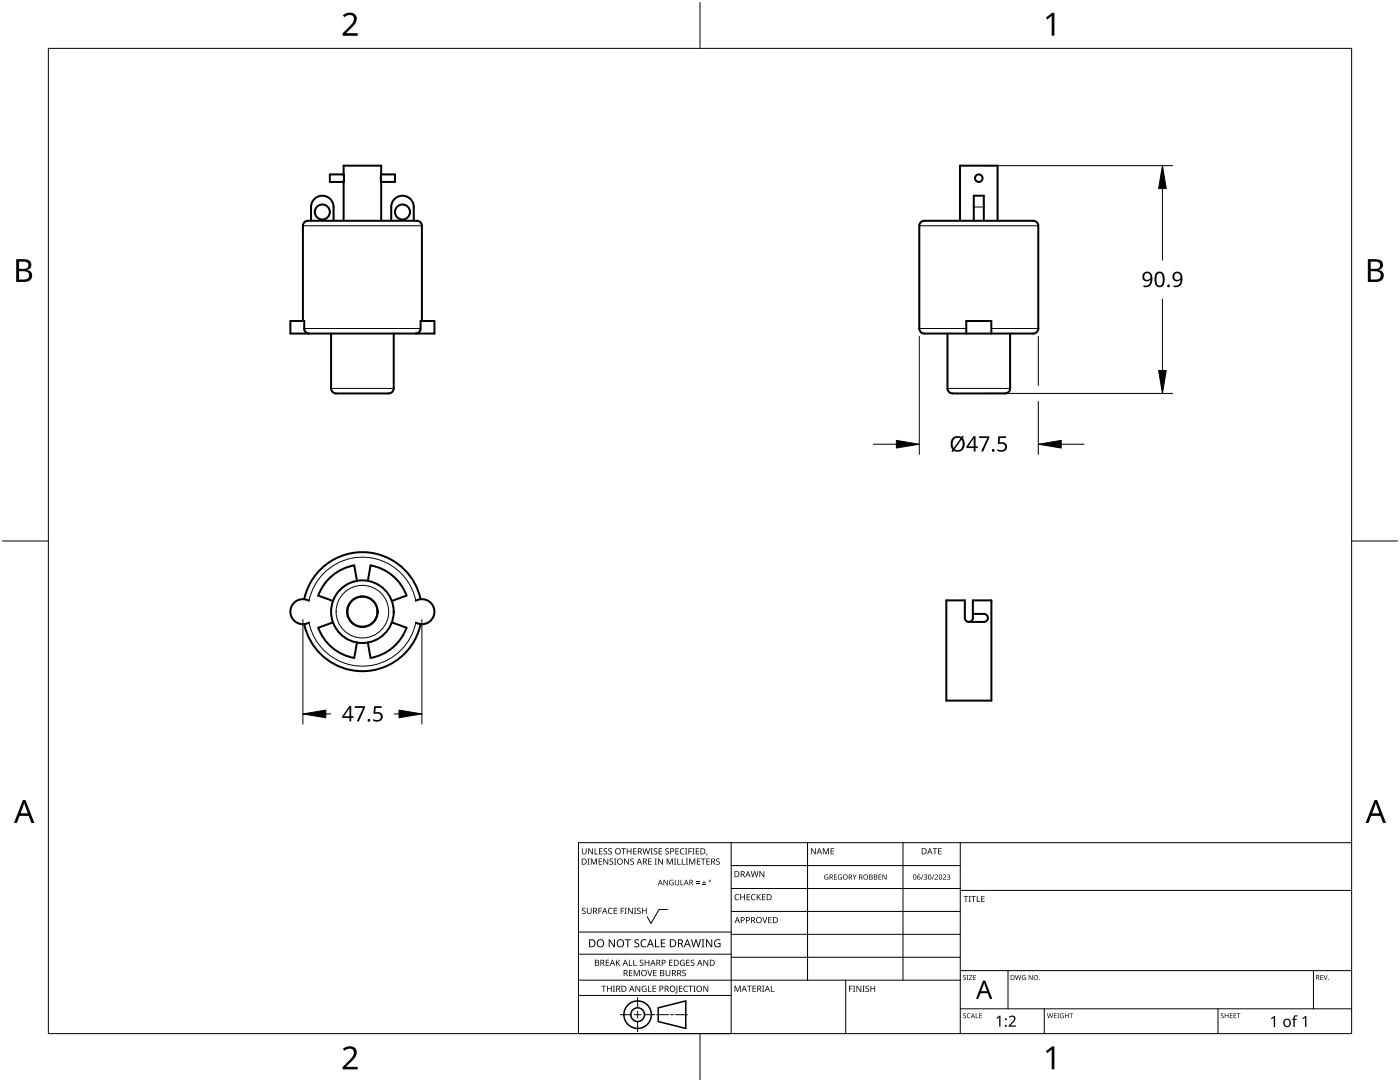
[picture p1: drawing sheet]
<svg xmlns="http://www.w3.org/2000/svg" width="279mm" height="216mm" viewBox="0 0 279 216" stroke-linecap="round" stroke-linejoin="round" font-family="sans-serif">
<g fill="none" stroke="#000" stroke-width=".4">
<path d="M68.6 34.8v1.5M68.6 34.8h-2.8v1.5h2.8M68.6 34.8v-1.7h7.5v1.7M68.6 36.3v7.8M68.6 36.3h.1M76.1 34.8v1.5M76.1 36.3h.1M76.1 34.8h.1M76.1 34.8h2.7v1.5h-2.7M76.1 36.3v7.8M62.1 44.1v-2.8a2.25 2.25 0 0 1 2.2-2.2 2.25 2.25 0 0 1 2.3 2.2v2.8M78.1 44.1v-2.8a2.25 2.25 0 0 1 2.2-2.2 2.25 2.25 0 0 1 2.3 2.2v2.8"/>
<path d="M183.8 44.3l.7-.2h21.7a1 1 0 0 1 1 1v20.5a1 1 0 0 1-1 1h-21.7a1 1 0 0 1-1-1v-20.5zM191.6 44.1v-11h7.5v11M194.3 44.1v-5h2v5M60.4 64.1v-19a1 1 0 0 1 1-1h21.8a1 1 0 0 1 1 1v19M61.7 66.6a.99 .99 0 0 1-1-1v-1.5h-2.7v2.5h28.7v-2.5h-2.8v1.5a.99 .99 0 0 1-.9 1M66.1 66.6v10.9a1 1 0 0 0 1 1h10.5a1 1 0 0 0 1-1v-10.9M189.1 66.6v10.9a1 1 0 0 0 1 1h10.5a1 1 0 0 0 1-1v-10.9M192.8 66.6v-2.5h5v2.5M60.7 119.6a11.9 11.9 0 0 1 11.6-9.4 11.9 11.9 0 0 1 11.6 9.4M61.7 119.9a2.5 2.5 0 0 0-3.8 2.2 2.5 2.5 0 0 0 3.8 2.1M71.2 115.9l-.5-3.1a9.4 9.4 0 0 0-7.2 6l3 1.1M73.4 115.9l.6-3.1a9.4 9.4 0 0 1 7.1 6l-2.9 1.1"/>
<path d="M83 119.9a2.5 2.5 0 0 1 3.7 2.2 2.5 2.5 0 0 1-3.7 2.1M188.9 119.8h3.7v3.5a.8 .8 0 0 0 .8 .8 .8 .8 0 0 0 .8-.8v-3.5h3.7v20h-9zM66.5 124.2l-3 1.1a9.4 9.4 0 0 0 7.2 6l.5-3.1M78.2 124.2l2.9 1.1a9.4 9.4 0 0 1-7.1 6l-.6-3.1M83.9 124.5a11.9 11.9 0 0 1-11.6 9.4 11.9 11.9 0 0 1-11.6-9.4M194.2 122.5h2.2a.8 .8 0 0 1 .8 .8 .8 .8 0 0 1-.8 .8h-3"/>
<circle cx="195.3" cy="35.6" r=".75"/>
<circle cx="64.3" cy="42.3" r="1.5"/>
<circle cx="80.3" cy="42.3" r="1.5"/>
<circle cx="72.3" cy="122.1" r="6.3"/>
<circle cx="72.3" cy="122.1" r="3"/>
</g>
<g fill="none" stroke="#000" stroke-width=".2">
<path d="M60.4 45.1h23.8M183.5 45.1h23.7M194.3 41.3h2M60.7 65.6h23.2M66.1 77.5h12.5M183.5 65.6h9.4M189.1 77.5h12.5M197.8 65.6h9.4M61.7 119.9a10.9 10.9 0 0 1 10.6-8.7 10.9 10.9 0 0 1 10.7 8.7M83 124.2a10.9 10.9 0 0 1-10.7 8.7 10.9 10.9 0 0 1-10.6-8.7"/>
<circle cx="72.3" cy="122.1" r="5.3"/>
</g>
<path d="M9.7 9.7h260v196.5h-260z" fill="none" stroke="#000" stroke-width=".2"/>
<path d="M139.7 .5v9.2M.5 108h9.2M269.7 108h9.2M139.7 206.2v9.2" fill="none" stroke="#000" stroke-width=".2"/>
<g fill="#000">
<path d="M68.4 3.1a1.64 1.64 0 0 1 2.8 .4 2.52 2.52 0 0 1-1.2 2.2l-.9 .9h2.3v.5h-3v-.4l1.2-1.2a1.95 1.95 0 0 0 .9-2.2 1.23 1.23 0 0 0-1.8 .1zM208.7 3.5l1.3-.9h.4v4.5h-.5v-4l-.9 .8zM68.4 209.3a1.64 1.64 0 0 1 2.8 .4 2.52 2.52 0 0 1-1.2 2.2l-.9 1h2.3v.5h-3v-.5l1.2-1.2a1.95 1.95 0 0 0 .9-2.1 1.23 1.23 0 0 0-1.8 .1zM208.7 209.8l1.3-1h.4v4.6h-.5v-4l-.9 .7z"/>
<path d="M3.2 51.7h1.3a1.28 1.28 0 0 1 1.7 1.3 1.04 1.04 0 0 1-.8 .9 1.23 1.23 0 0 1 1 1.5 1.23 1.23 0 0 1-1.6 .9h-1.6zM3.8 54.1v1.7h.9a.86 .86 0 0 0 1.1-.9 .86 .86 0 0 0-1.1-.8zM3.8 52.2v1.4h.8a.78 .78 0 0 0 1.1-.7 .78 .78 0 0 0-1.1-.7z"/>
<path d="M273 51.7h1.3a1.28 1.28 0 0 1 1.7 1.3 1.04 1.04 0 0 1-.9 .9 1.23 1.23 0 0 1 1 1.5 1.23 1.23 0 0 1-1.5 .9h-1.6zM273.6 54.1v1.7h.9a.86 .86 0 0 0 1.1-.9 .86 .86 0 0 0-1.2-.8zM273.6 52.2v1.4h.8a.78 .78 0 0 0 1-.7 .78 .78 0 0 0-1.1-.7z"/>
<path d="M4.6 159.6h.5l1.8 4.6h-.6l-.6-1.4h-1.8l-.5 1.4h-.6zM4.8 160.2l-.7 2.1h1.4z"/>
<path d="M274.3 159.6h.5l1.8 4.6h-.6l-.5-1.4h-1.8l-.6 1.4h-.6zM274.6 160.2l-.7 2.1h1.4z"/>
</g>
<g fill="none" stroke="#000" stroke-width=".2">
<path d="M145.9 168.1v38.1h-30.5v-38.1h154.3M145.9 172.7h45.7M145.9 177.3h45.7M161.2 168.1v27.5M180.2 168.1v27.5M191.6 168.1v38.1M191.6 177.7h78.1M115.4 198.6h30.5M115.4 195.6h76.2M115.4 190.4h30.5M115.4 186h30.5M127.3 199v2.1"/>
<path d="M133.2 181.5h-1.7l-1.6 2.8-.7-1.4M145.9 181.9h45.7M145.9 186.4h45.7M145.9 191h45.7M168.8 195.6v10.6M191.6 193.7h78.1M201.2 193.7v7.6M262.1 193.7v7.6M123.8 202.5h2.1M126.6 202.5h1.3M127.3 201.8v1.4M127.3 203.8v2.1"/>
<path d="M128.6 202.5h2.1M131 202.5h2.4M133.8 202.5h.6M134.8 202.5h2.4M191.6 201.3h78.1M208.4 201.3v4.9M243.1 201.3v4.9"/>
</g>
<g fill="#000">
<path d="M116.1 169.3h.2v.8a.32 .32 0 0 0 .3 .3 .32 .32 0 0 0 .3-.3v-.8h.2v.8a.47 .47 0 0 1-.5 .4 .47 .47 0 0 1-.5-.5zM117.3 171.3h.4l-.1 .1v1l.1 .1h-.4l.1-.1v-1zM117.4 169.3h.2l.6 1v-1h.1v1.2h-.1l-.7-1v1h-.1zM117.9 171.3h.3l.3 1 .4-1h.2v1.2h-.1v-1l-.4 1h-.1l-.4-1v1h-.2zM118.7 169.3h.1v1h.6v.2h-.7zM119.5 171.3h.7v.1h-.6v.4h.5v.2h-.5v.4h.6v.1h-.7zM119.6 169.3h.6v.1h-.5v.4h.5v.1h-.5v.4h.5v.2h-.6zM120.5 169.4l.4-.1h.3l-.1 .1a.25 .25 0 0 0-.4-.1 .25 .25 0 0 0 0 .4 .4 .4 0 0 1 .5 .3 .4 .4 0 0 1-.3 .5 .4 .4 0 0 1-.5-.2h.2a.27 .27 0 0 0 .4-.1 .27 .27 0 0 0-.3-.3l-.2-.2zM120.4 171.3h.2l.6 1v-1h.2v1.2h-.2l-.6-1v1h-.2zM121.4 169.4l.5-.1h.2v.1a.25 .25 0 0 0-.4-.1 .25 .25 0 0 0 0 .4 .4 .4 0 0 1 .4 .3 .4 .4 0 0 1-.2 .5 .4 .4 0 0 1-.5-.2h.1a.27 .27 0 0 0 .5-.1 .27 .27 0 0 0-.4-.3l-.2-.2zM121.7 171.4l.4-.1 .3 .1-.1 .1a.25 .25 0 0 0-.4-.1 .25 .25 0 0 0 0 .4 .4 .4 0 0 1 .5 .3 .4 .4 0 0 1-.3 .5 .4 .4 0 0 1-.5-.3l.2 .1a.27 .27 0 0 0 .4-.2 .27 .27 0 0 0-.3-.3l-.2-.2zM122.5 171.3h.5l-.2 .1v1l.2 .1h-.5l.2-.1v-1z"/>
<path d="M124 169.3h.9v.1h-.4v1.1h-.1v-1.1h-.4zM124.6 171.3h.1l.7 1v-1h.1v1.2h-.2l-.6-1v1h-.1zM125.1 169.3h.1v.5h.7v-.5h.1v1.2h-.1v-.6h-.7v.6h-.1zM125.8 171.4l.5-.1 .2 .1v.1a.25 .25 0 0 0-.4-.1 .25 .25 0 0 0 0 .4 .4 .4 0 0 1 .4 .3 .4 .4 0 0 1-.2 .5 .4 .4 0 0 1-.5-.3l.1 .1a.27 .27 0 0 0 .5-.2 .27 .27 0 0 0-.4-.3l-.2-.2zM126.4 169.3h.6v.1h-.5v.4h.5v.1h-.5v.4h.5v.2h-.6zM128.2 169.3h.2l.2 1 .3-1h.2l.2 1 .3-1h.1l-.3 1.2h-.1l-.3-1.1-.3 1.1h-.2zM129.4 171.3h.6v.1h-.5v.4h.5v.2h-.5v.4h.5v.1h-.6zM129.8 169.3h.5l-.2 .1v1l.2 .1h-.5l.2-.1v-1zM130.7 171.3h.4l-.1 .1v1l.1 .1h-.4l.1-.1v-1zM130.5 169.4l.4-.1h.3l-.1 .1a.25 .25 0 0 0-.4-.1 .25 .25 0 0 0 0 .4 .4 .4 0 0 1 .5 .3 .4 .4 0 0 1-.3 .5 .4 .4 0 0 1-.5-.2h.2a.27 .27 0 0 0 .4-.1 .27 .27 0 0 0-.3-.3l-.2-.2zM131.4 169.3h.7v.1h-.5v.4h.5v.1h-.5v.4h.5v.2h-.7zM131.3 171.3h.2l.7 1-.1-1h.2v1.2h-.2l-.6-1v1h-.2z"/>
<path d="M132.4 175.6h.2l.6 .9v-.9h.1v1h-.2l-.6-.9v.9h-.1zM132.8 169.4l.4-.1h.3l-.1 .1a.25 .25 0 0 0-.3-.1 .25 .25 0 0 0 0 .4 .4 .4 0 0 1 .4 .3 .4 .4 0 0 1-.3 .5 .4 .4 0 0 1-.4-.2h.1a.27 .27 0 0 0 .5-.1 .27 .27 0 0 0-.4-.3l-.2-.2zM133.1 171.3h.2l.4 1 .4-1h.2v1.2h-.2v-1l-.4 1h-.1l-.4-1v1h-.1zM133.7 175.7l.5-.2 .2 .1v.1a.45 .45 0 0 0-.7 .4 .45 .45 0 0 0 .6 .4v-.3h-.2v-.1h.3v.5a.6 .6 0 0 1-.8-.1 .6 .6 0 0 1 .1-.8zM134.5 171.3h.4l-.1 .1v1l.1 .1h-.4l.2-.1v-1zM135.2 171.3h.1v1.1h.6v.1h-.7zM134.8 169.3h.7v.1h-.6v.4h.5v.1h-.5v.4h.6v.2h-.7zM134.7 175.6h.1v.7a.28 .28 0 0 0 .3 .2 .28 .28 0 0 0 .3-.2v-.7h.1v.7a.42 .42 0 0 1-.4 .4 .42 .42 0 0 1-.4-.4zM135.8 175.6h.1v.9h.5v.1h-.6zM136.1 171.3h.1v1.1h.6v.1h-.7zM135.8 169.4l.5-.2 .3 .1-.1 .1a.49 .49 0 0 0-.7 .5 .49 .49 0 0 0 .8 .4 .52 .52 0 0 1-.7 .1 .52 .52 0 0 1-.2-.6zM136.7 169.3h.5l-.2 .1v1l.2 .1h-.5l.2-.1v-1z"/>
<path d="M136.9 171.3h.4l-.1 .1v1l.1 .1h-.4l.1-.1v-1zM137.4 169.3h.7v.1h-.6v.4h.5v.2h-.5v.5h-.1zM137.5 171.3h.3l.3 1 .4-1h.3v1.2h-.2v-1l-.4 1h-.1l-.4-1v1h-.2zM138.2 169.3h.4l-.1 .1v1l.1 .1h-.4l.1-.1v-1zM138.9 176.2h.7v.1h-.7zM138.9 175.9h.7v.1h-.7zM138.9 169.3h.6v.1h-.5v.4h.5v.1h-.5v.4h.5v.2h-.6zM139.1 171.3h.7v.1h-.6v.4h.5v.2h-.5v.4h.6v.1h-.7zM140.1 176.5h.8v.1h-.8zM139.9 171.3h.9v.1h-.4v1.1h-.1v-1.1h-.4zM140.4 175.7h.2v.3h.3v.2h-.3v.3h-.2v-.3h-.3v-.2h.3zM141 170.3h.2l-.3 .4z"/>
<path d="M141 171.3h.7v.1h-.6v.4h.5v.2h-.5v.4h.6v.1h-.7zM143 171.4l.4-.1 .2 .1v.1a.25 .25 0 0 0-.4-.1 .25 .25 0 0 0 0 .4 .4 .4 0 0 1 .5 .3 .4 .4 0 0 1-.3 .5 .4 .4 0 0 1-.5-.3l.2 .1a.27 .27 0 0 0 .4-.2 .27 .27 0 0 0-.3-.3l-.3-.2zM146.8 178.6l.4-.2 .3 .1v.1a.49 .49 0 0 0-.7 .4 .49 .49 0 0 0 .7 .5 .52 .52 0 0 1-.7 0 .52 .52 0 0 1-.2-.6zM147.7 178.4h.2v.5h.6v-.5h.2v1.2h-.2v-.5h-.6v.5h-.2zM149 178.4h.7v.1h-.5v.4h.4v.2h-.4v.4h.5v.1h-.7zM150 178.6l.5-.2 .3 .1-.1 .1a.49 .49 0 0 0-.7 .4 .49 .49 0 0 0 .8 .5 .52 .52 0 0 1-.7 0 .52 .52 0 0 1-.2-.6zM149.8 173.8h.2l.2 1.1 .3-1.1h.2l.3 1.1 .2-1.1h.2l-.3 1.2h-.2l-.3-1-.3 1h-.1zM151 178.4h.2v.6l.5-.6h.2l-.5 .5 .5 .7h-.2l-.4-.6-.1 .6h-.2zM151.6 173.8h.1l.7 1v-1h.1v1.2h-.2l-.6-1v1h-.1zM152.1 178.4h.7v.1h-.6v.4h.5v.2h-.5v.4h.6v.1h-.7zM161.8 169.3h.2l.7 1v-1h.1v1.2h-.2l-.6-1v1h-.2zM164.2 169.3h.2l.4 .9 .4-.9h.2v1.2h-.1v-1.1l-.4 1.1h-.1l-.4-1.1v1.1h-.2z"/>
<path d="M164.6 174.6l.5-.1h.2l-.1 .2a.42 .42 0 0 0-.6 .3 .42 .42 0 0 0 .6 .4v-.3h-.2v-.1h.3v.5a.56 .56 0 0 1-.7-.1 .56 .56 0 0 1 0-.8zM165.8 169.3h.6v.1h-.5v.4h.5v.1h-.5v.4h.5v.2h-.6zM166.4 174.5h.6v.1h-.4v.3h.4v.1h-.4v.4h.4v.1h-.6zM167.3 174.6l.5-.1h.2v.2a.42 .42 0 0 0-.7 .3 .42 .42 0 0 0 .6 .4v-.3h-.2v-.1h.3v.5a.56 .56 0 0 1-.7-.1 .56 .56 0 0 1 0-.8zM170.1 174.5h.2l.2 .5 .3-.5h.2l-.4 .6v.4h-.1v-.4zM175.3 174.5h.6v.1h-.4v.3h.4v.1h-.4v.4h.4v.1h-.6zM176.1 174.5h.2l.5 .8v-.8h.1v1h-.1l-.6-.8v.8h-.1zM184.2 174.5h.1l-.4 1h-.1zM184.4 174.6a.32 .32 0 0 1 .5-.1 .32 .32 0 0 1-.1 .5 .32 .32 0 0 1 .2 .4 .32 .32 0 0 1-.5 .1l-.1-.1a.26 .26 0 0 0 .4 .1 .26 .26 0 0 0 0-.4l-.3-.2a.23 .23 0 0 0 .3 0 .23 .23 0 0 0-.1-.4 .23 .23 0 0 0-.3 .2zM186.3 174.5h.2l-.4 1h-.1zM186.1 169.3h.9v.1h-.3v1.1h-.2v-1.1h-.4zM186.5 174.6a.37 .37 0 0 1 .6 0 .37 .37 0 0 1-.2 .6l-.2 .2h.5v.1h-.7l.3-.4a.27 .27 0 0 0 .3-.3 .27 .27 0 0 0-.4-.2z"/>
<path d="M187.2 169.3h.7v.1h-.5v.4h.5v.1h-.5v.4h.5v.2h-.7zM188.2 174.6a.37 .37 0 0 1 .6 0 .37 .37 0 0 1-.3 .6l-.2 .2h.5v.1h-.6l.2-.4a.27 .27 0 0 0 .3-.3 .27 .27 0 0 0-.4-.2zM189 174.6a.32 .32 0 0 1 .5-.1 .32 .32 0 0 1 0 .5h-.1a.32 .32 0 0 1 .2 .4 .32 .32 0 0 1-.5 .1l-.1-.1a.26 .26 0 0 0 .4 .1 .26 .26 0 0 0 0-.4l-.3-.2a.23 .23 0 0 0 .4 0 .23 .23 0 0 0-.1-.4 .23 .23 0 0 0-.3 .2zM192.3 178.8h.9v.1h-.3v1.1h-.2v-1.1h-.4zM193.3 178.8h.5l-.2 .1v1l.2 .1h-.5l.2-.1v-1zM193.8 178.8h1v.1h-.4v1.1h-.2v-1.1h-.4zM194.9 178.8h.2v1.1h.5v.1h-.7zM195.8 178.8h.7v.1h-.5v.4h.5v.1h-.5v.5h.5v.1h-.7zM116.2 181.3l.4-.2 .3 .1-.1 .1a.25 .25 0 0 0-.4-.1 .25 .25 0 0 0 0 .4 .4 .4 0 0 1 .5 .3 .4 .4 0 0 1-.3 .5 .4 .4 0 0 1-.5-.2h.2a.27 .27 0 0 0 .4-.1 .27 .27 0 0 0-.3-.3l-.2-.2zM117.1 181.1h.2v.8a.32 .32 0 0 0 .3 .3 .32 .32 0 0 0 .3-.3v-.8h.2v.8a.47 .47 0 0 1-.5 .5 .47 .47 0 0 1-.5-.5zM119.4 181.1h.7v.2h-.5v.4h.5v.1h-.5v.6h-.2zM120 196.7h1v.1h-.4v1.1h-.2v-1.1h-.4z"/>
<path d="M120.9 191.5h.7v.1h-.6v.4h.5v.2h-.5v.4h.6v.1h-.7zM121.5 181.3l.4-.2 .4 .1-.1 .1a.49 .49 0 0 0-.7 .5 .49 .49 0 0 0 .7 .4 .52 .52 0 0 1-.6 .1 .52 .52 0 0 1-.3-.6zM121.1 196.7h.2v.5h.6v-.5h.2v1.2h-.2v-.6h-.6v.6h-.2zM121.5 187.4h.2l.9 1.3v-1.3h.1v1.6h-.2l-.8-1.3v1.3h-.2zM122.3 196.7h.4l-.1 .1v1l.1 .1h-.4l.2-.1v-1zM122.5 181.1h.7v.2h-.6v.4h.5v.1h-.5v.4h.6v.2h-.7zM122.9 191.5h.2v.6l.5-.6h.2l-.5 .5 .5 .7h-.2l-.4-.6-.1 .6h-.2zM123.9 181.1h.6v.2h-.5v.4h.5v.1h-.5v.6h-.1zM124.7 181.1h.4l-.2 .2v.9l.2 .2h-.4l.1-.2v-.9zM124.7 187.4h1.2v.2h-.5v1.4h-.2v-1.4h-.5zM125.5 191.5h.2v1.1h.5v.1h-.7zM125.5 193.6h.7v.1h-.5v.4h.5v.1h-.5v.4h.5v.2h-.7z"/>
<path d="M125.3 181.1h.2l.7 1.1-.1-1.1h.2v1.3h-.2l-.6-1v1h-.2zM126.4 191.5h.1v1.1h.6v.1h-.7zM126.5 181.1h.5l-.2 .2v.9l.2 .2h-.5l.2-.2v-.9zM126.5 193.6h.2l.4 1 .4-1h.2v1.2h-.2v-1.1l-.4 1.1h-.1l-.4-1.1v1.1h-.1zM126.7 187.6l.3-.2 .6 .1-.2 .1a.33 .33 0 0 0-.6 .2 .33 .33 0 0 0 .4 .4 .47 .47 0 0 1 .4 .6 .47 .47 0 0 1-.7 .2h-.3v-.2h.2a.35 .35 0 0 0 .6-.2 .35 .35 0 0 0-.5-.4l-.3-.2zM126.8 196.7h.2l.6 1v-1h.2v1.2h-.2l-.7-1 .1 1h-.2zM127.2 181.3l.4-.2 .3 .1-.1 .1a.25 .25 0 0 0-.4-.1 .25 .25 0 0 0 0 .4 .4 .4 0 0 1 .5 .3 .4 .4 0 0 1-.3 .5 .4 .4 0 0 1-.5-.2h.2a.27 .27 0 0 0 .4-.1 .27 .27 0 0 0-.3-.3l-.2-.2zM127.7 191.6l.4-.1 .3 .1-.1 .1a.25 .25 0 0 0-.3-.1 .25 .25 0 0 0 0 .4 .4 .4 0 0 1 .4 .3 .4 .4 0 0 1-.3 .5 .4 .4 0 0 1-.4-.3l.1 .1a.27 .27 0 0 0 .5-.2 .27 .27 0 0 0-.4-.3l-.2-.2zM128 187.6l.6-.2 .4 .1-.1 .2a.63 .63 0 0 0-.9 .5 .63 .63 0 0 0 1 .6v.2a.83 .83 0 0 1-1.1-.3 .83 .83 0 0 1 .1-1.1zM128.2 196.8l.6-.1 .2 .1v.1a.5 .5 0 0 0-.8 .4 .5 .5 0 0 0 .7 .5v-.4h-.3v-.1h.4v.6a.66 .66 0 0 1-.8-.2 .66 .66 0 0 1 0-.9zM128.1 181.1h.2v.6h.6v-.6h.2v1.3h-.2v-.6h-.6v.6h-.2zM129.2 193.6h.1l.4 1 .3-1h.2l-.4 1.2h-.2z"/>
<path d="M129.3 196.7h.2v1.1h.5v.1h-.7zM128.7 191.5h.1v.5h.6v-.5h.2v1.2h-.2v-.5h-.6v.5h-.1zM130.7 187.4h.2v1.4h.7v.2h-.9zM130.2 196.7h.7v.1h-.5v.4h.5v.1h-.5v.5h.5v.1h-.7zM130.4 193.6h.6v.1h-.5v.4h.5v.1h-.5v.4h.5v.2h-.6zM131.9 187.4h.9v.2h-.7v.5h.6v.2h-.6v.5h.7v.2h-.9zM132.8 193.6h.2v.7a.32 .32 0 0 0 .3 .4 .32 .32 0 0 0 .3-.4v-.7h.2v.7a.47 .47 0 0 1-.5 .5 .47 .47 0 0 1-.5-.5zM133.5 191.5h.7v.1h-.5v.4h.5v.2h-.5v.4h.5v.1h-.7zM135 196.7h.2v1.3l-.1 .2h-.3l-.1-.1 .3-.2zM135.5 196.7h.7v.1h-.5v.4h.4v.1h-.4v.5h.5v.1h-.7zM135.8 191.7l.5-.2 .4 .1-.1 .1a.5 .5 0 0 0-.8 .4 .5 .5 0 0 0 .7 .5v-.4h-.2v-.1h.4v.6a.66 .66 0 0 1-.9-.1 .66 .66 0 0 1 0-.9zM136.2 193.7l.4-.2 .3 .1-.1 .1a.25 .25 0 0 0-.4-.1 .25 .25 0 0 0 0 .4 .4 .4 0 0 1 .5 .3 .4 .4 0 0 1-.3 .5 .4 .4 0 0 1-.5-.2h.2a.27 .27 0 0 0 .5-.1 .27 .27 0 0 0-.4-.3l-.2-.2z"/>
<path d="M136.5 196.8l.5-.1 .3 .1-.1 .1a.49 .49 0 0 0-.7 .4 .49 .49 0 0 0 .8 .4 .52 .52 0 0 1-.7 .1 .52 .52 0 0 1-.2-.6zM137 191.5h.6v.1h-.5v.4h.5v.2h-.5v.4h.5v.1h-.6zM137.4 196.7h.9v.1h-.4v1.1h-.1v-1.1h-.4zM137.9 191.6l.4-.1 .3 .1-.1 .1a.25 .25 0 0 0-.4-.1 .25 .25 0 0 0 0 .4 .4 .4 0 0 1 .5 .3 .4 .4 0 0 1-.3 .5 .4 .4 0 0 1-.5-.3l.2 .1a.27 .27 0 0 0 .4-.2 .27 .27 0 0 0-.3-.3l-.2-.2zM138.4 196.7h.4l-.1 .1v1l.1 .1h-.4l.1-.1v-1zM137.9 187.4h.2l.3 1.4 .4-1.4h.2l.4 1.4 .3-1.4h.2l-.4 1.6h-.2l-.4-1.3-.4 1.3h-.2zM140 187.4h.6l-.2 .2v1.3l.2 .1h-.6l.2-.1v-1.3zM140.4 196.7h.1l.7 1v-1h.1v1.2h-.1l-.7-1v1h-.1zM140.4 191.5h.2l.6 1v-1h.1v1.2h-.1l-.7-1v1h-.1zM140.9 187.4h.2l.9 1.3v-1.3h.1v1.6h-.2l-.8-1.3v1.3h-.2zM142.7 187.6l.7-.2 .4 .1-.1 .2a.65 .65 0 0 0-1 .5 .65 .65 0 0 0 .9 .6v-.4h-.3v-.2h.5v.7a.86 .86 0 0 1-1.1-.1 .86 .86 0 0 1 0-1.2zM146.6 196.7h.2l.4 1 .4-1h.2v1.2h-.1v-1.1l-.4 1.1h-.2l-.4-1.1v1.1h-.1z"/>
<path d="M149.1 196.7h.9v.1h-.4v1.1h-.1v-1.1h-.4zM150.2 196.7h.7v.1h-.6v.4h.5v.1h-.5v.5h.6v.1h-.7zM152.1 183h.2l.3 1 .4-1h.1l-.4 1.2h-.1zM152.1 196.7h.4l-.1 .1v1l.1 .1h-.4l.1-.1v-1zM153.8 196.7h.2v1.1h.5v.1h-.7zM153.3 183h.7v.1h-.5v.4h.5v.1h-.5v.5h.5v.1h-.7zM169.5 196.7h.6v.1h-.5v.5h.5v.1h-.5v.5h-.1zM170.2 196.7h.5l-.2 .1v1l.2 .1h-.5l.2-.1v-1zM170.9 196.7h.2l.6 1v-1h.2v1.2h-.2l-.6-1v1h-.2zM172.1 196.7h.5l-.2 .1v1l.2 .1h-.5l.2-.1v-1zM172.8 196.8l.4-.1h.2v.2a.25 .25 0 0 0-.4-.1 .25 .25 0 0 0 0 .4 .4 .4 0 0 1 .5 .3 .4 .4 0 0 1-.3 .4 .4 .4 0 0 1-.5-.2l.2 .1a.27 .27 0 0 0 .4-.2 .27 .27 0 0 0-.3-.3l-.3-.2zM173.7 196.7h.2v.5h.6v-.5h.2v1.2h-.2v-.6h-.6v.6h-.2z"/>
<path d="M192.2 194.7l.4-.1h.2l-.1 .1a.24 .24 0 0 0-.3 0 .24 .24 0 0 0-.1 .3 .24 .24 0 0 0 .4 .1 .31 .31 0 0 1 0 .4 .31 .31 0 0 1-.5-.1 .24 .24 0 0 0 .3 .1 .24 .24 0 0 0 .1-.3l-.4-.3zM192.9 194.6h.4l-.1 .1v.7l.1 .1h-.4l.1-.1v-.7zM193.4 194.6h.6l-.5 .8h.6v.1h-.7l.5-.8h-.5zM194.2 194.6h.6v.1h-.4v.3h.4v.1h-.4v.3h.4v.1h-.6zM202.6 194.6h.1l.2 .8 .2-.8h.2l.2 .8 .2-.8h.1l-.2 .9h-.2l-.2-.8-.2 .8h-.2zM204 194.7l.4-.1h.3l-.1 .1a.4 .4 0 0 0-.6 .4 .4 .4 0 0 0 .6 .3v-.3l-.2-.1h.3v.5a.53 .53 0 0 1-.7-.1 .53 .53 0 0 1 0-.7zM205.3 194.6h.1l.6 .8v-.8h.1v.9h-.2l-.5-.8v.8h-.1zM263.5 194.6h.6v.1h-.5v.3h.4v.1h-.4v.3h.5v.1h-.6zM264.1 194.6h.2l.2 .8 .3-.8h.2l-.4 .9h-.1zM192.2 202.3l.4-.1h.2l-.1 .1a.24 .24 0 0 0-.3 0 .24 .24 0 0 0-.1 .3 .24 .24 0 0 0 .4 .1 .31 .31 0 0 1 0 .5 .31 .31 0 0 1-.5-.2 .24 .24 0 0 0 .3 .1 .24 .24 0 0 0 .1-.3l-.4-.2zM193.1 202.3l.3-.1h.3l-.1 .1a.39 .39 0 0 0-.5 .4 .39 .39 0 0 0 .5 .3 .46 .46 0 0 1-.6 0 .46 .46 0 0 1 .1-.7zM194.7 202.2h.1v.8h.5v.2h-.6z"/>
<path d="M195.4 202.2h.6v.1h-.4v.3h.4v.1h-.4v.4h.4v.1h-.6zM198.9 203.1l.5-.4h.3v2.2h-.3v-1.9l-.4 .3zM201.3 202.9a.76 .76 0 0 1 1.2 0 .76 .76 0 0 1-.3 1.1l-.6 .6h1.1v.3h-1.4v-.3l.8-.8a.52 .52 0 0 0 .2-.8 .52 .52 0 0 0-.8 .1zM209 202.2h.1l.2 .8 .2-.8h.1l.3 .8 .2-.8h.1l-.3 1h-.1l-.2-.9-.3 .9h-.1zM210.3 202.2h.6v.1h-.4v.3h.3v.1h-.3v.4h.4v.1h-.6zM211 202.2h.4l-.2 .1v.8l.2 .1h-.4l.1-.1v-.8zM211.6 202.3l.7-.1-.1 .1a.4 .4 0 0 0-.6 .4 .4 .4 0 0 0 .6 .3v-.2l-.2-.2h.3v.5a.53 .53 0 0 1-.7-.1 .53 .53 0 0 1 0-.7zM212.5 202.2h.2v.4h.5v-.4h.1v1h-.1v-.5h-.5v.5h-.2zM213.4 202.2h.8v.1h-.3v.9h-.2v-.9h-.3zM243.7 202.3l.3-.1h.2v.1a.24 .24 0 0 0-.3 0 .24 .24 0 0 0-.1 .3 .24 .24 0 0 0 .3 .1 .31 .31 0 0 1 0 .5 .31 .31 0 0 1-.5-.2 .24 .24 0 0 0 .4 .1 .24 .24 0 0 0 0-.3l-.3-.2zM244.4 202.2h.2v.4h.5v-.4h.1v1h-.1v-.5h-.5v.5h-.2zM245.4 202.2h.6v.1h-.4v.3h.4v.1h-.4v.4h.4v.1h-.6z"/>
<path d="M246.2 202.2h.5v.1h-.4v.3h.4v.1h-.4v.4h.4v.1h-.5zM246.8 202.2h.8v.1h-.3v.9h-.2v-.9h-.3zM253.7 203.2l.6-.5h.2v2.2h-.3v-1.9l-.4 .4zM258.2 202.7l.3-.1h.5l-.1 .3-.4-.1-.1 .2v.3h.4v.2h-.4v1.4h-.3v-1.4h-.3l.3-.2zM259.9 203.2l.6-.5h.2v2.2h-.2v-1.9l-.5 .4z"/>
<path d="M116.1 171.3h.4a.61 .61 0 0 1 .6 .6 .61 .61 0 0 1-.6 .6h-.4zM116.3 171.4v1h.1a.48 .48 0 0 0 .5-.5 .48 .48 0 0 0-.4-.5z"/>
<path d="M122.7 169.9a.61 .61 0 0 1 1.2 0 .61 .61 0 0 1-1.2 0zM122.9 169.9a.45 .45 0 0 0 .9 0 .45 .45 0 0 0-.9 0z"/>
<path d="M123.1 171.9a.61 .61 0 0 1 1.2 0 .61 .61 0 0 1-1.2 0zM123.3 171.9a.45 .45 0 0 0 .9 0 .45 .45 0 0 0-.9 0z"/>
<path d="M127.3 169.3h.3a.35 .35 0 0 1 .5 .2 .35 .35 0 0 1-.3 .4l.4 .6h-.2l-.3-.5h-.3v.5h-.1zM127.4 169.4v.4h.2a.23 .23 0 0 0 .3-.2 .23 .23 0 0 0-.3-.2z"/>
<path d="M127.5 171.3h.2l.4 1.2h-.1l-.2-.4h-.4l-.2 .4h-.1zM127.6 171.5l-.2 .5h.4z"/>
<path d="M128.3 171.3h.3a.35 .35 0 0 1 .5 .2 .35 .35 0 0 1-.3 .5l.4 .5h-.2l-.3-.5h-.2v.5h-.2zM128.5 171.4v.5h.1a.23 .23 0 0 0 .3-.2 .23 .23 0 0 0-.3-.3z"/>
<path d="M131.7 175.5h.1l.5 1.1h-.2l-.1-.3h-.4l-.2 .3h-.1zM131.8 175.7l-.2 .5h.3z"/>
<path d="M133.8 169.3h.3a.41 .41 0 0 1 .4 .5 .41 .41 0 0 1-.6 .2v.5h-.1zM133.9 169.4v.5a.29 .29 0 0 0 .5-.3 .29 .29 0 0 0-.5-.2z"/>
<path d="M136.9 175.5h.1l.4 1.1h-.1l-.1-.3h-.5l-.1 .3h-.1zM137 175.7l-.2 .5h.3z"/>
<path d="M137.6 175.6h.3a.31 .31 0 0 1 .4 .2 .31 .31 0 0 1-.2 .4l.3 .4h-.2l-.3-.4h-.2v.4h-.1zM137.7 175.7v.4h.2a.21 .21 0 0 0 .2-.2 .21 .21 0 0 0-.2-.2z"/>
<path d="M139.8 169.3h.4a.61 .61 0 0 1 .6 .6 .61 .61 0 0 1-.7 .6h-.3zM140 169.4v.9h.1a.48 .48 0 0 0 .5-.4 .48 .48 0 0 0-.4-.5z"/>
<path d="M141.4 175.8a.25 .25 0 0 1 .5 0 .25 .25 0 0 1-.5 0zM141.5 175.8a.15 .15 0 0 0 .3 0 .15 .15 0 0 0-.3 0z"/>
<path d="M141.9 171.3h.4a.35 .35 0 0 1 .4 .2 .35 .35 0 0 1-.2 .5l.3 .5h-.2l-.3-.5h-.2v.5h-.2zM142.1 171.4v.5h.2a.23 .23 0 0 0 .2-.2 .23 .23 0 0 0-.3-.3z"/>
<path d="M146.6 173.8h.4a.61 .61 0 0 1 .6 .6 .61 .61 0 0 1-.7 .6h-.3zM146.7 174v.9h.2a.48 .48 0 0 0 .5-.5 .48 .48 0 0 0-.5-.4z"/>
<path d="M147.8 173.8h.4a.35 .35 0 0 1 .4 .3 .35 .35 0 0 1-.2 .4l.3 .5h-.2l-.3-.5h-.2v.5h-.2zM148 174v.4h.2a.23 .23 0 0 0 .3-.2 .23 .23 0 0 0-.3-.2z"/>
<path d="M149.2 173.8h.1l.5 1.2h-.1l-.2-.3h-.5l-.1 .3h-.2zM149.3 174l-.2 .5h.4z"/>
<path d="M153 178.4h.4a.61 .61 0 0 1 .6 .6 .61 .61 0 0 1-.6 .6h-.4zM153.2 178.5v1h.1a.48 .48 0 0 0 .5-.5 .48 .48 0 0 0-.4-.5z"/>
<path d="M163.4 169.2h.2l.5 1.3h-.2l-.2-.4h-.4l-.2 .4h-.1zM163.5 169.4l-.2 .6h.4z"/>
<path d="M165.6 174.5h.2a.29 .29 0 0 1 .4 .2 .29 .29 0 0 1-.2 .4l.3 .4h-.2l-.2-.4h-.2v.4h-.1zM165.7 174.6v.4h.1a.2 .2 0 0 0 .3-.2 .2 .2 0 0 0-.3-.2z"/>
<path d="M168.1 175a.55 .55 0 0 1 1.1 0 .55 .55 0 0 1-1.1 0zM168.4 175a.38 .38 0 0 0 .7 0 .38 .38 0 0 0-.7 0z"/>
<path d="M169.4 174.5h.3a.29 .29 0 0 1 .3 .2 .29 .29 0 0 1-.2 .4l.3 .4h-.1l-.3-.4h-.2v.4h-.1zM169.5 174.6v.4h.2a.2 .2 0 0 0 .2-.2 .2 .2 0 0 0-.2-.2z"/>
<path d="M171.5 174.5h.2a.29 .29 0 0 1 .4 .2 .29 .29 0 0 1-.2 .4l.3 .4h-.2l-.2-.4h-.2v.4h-.1zM171.6 174.6v.4h.1a.2 .2 0 0 0 .3-.2 .2 .2 0 0 0-.3-.2z"/>
<path d="M172.2 175a.51 .51 0 0 1 1 0 .51 .51 0 0 1-1 0zM172.4 175a.4 .4 0 0 0 .8 0 .4 .4 0 0 0-.8 0z"/>
<path d="M173.5 174.5h.3a.26 .26 0 0 1 .3 .1 .26 .26 0 0 1-.1 .4 .27 .27 0 0 1 .2 .3 .27 .27 0 0 1-.4 .2h-.3zM173.6 175v.4h.2a.19 .19 0 0 0 .2-.2 .19 .19 0 0 0-.2-.2zM173.6 174.6v.3h.2a.17 .17 0 0 0 .2-.1 .17 .17 0 0 0-.2-.2z"/>
<path d="M174.4 174.5h.3a.26 .26 0 0 1 .4 .1 .26 .26 0 0 1-.2 .4 .28 .28 0 0 1 .2 .3 .28 .28 0 0 1-.3 .2h-.4zM174.5 175v.4h.2a.19 .19 0 0 0 .3-.2 .19 .19 0 0 0-.3-.2zM174.5 174.6v.3h.2a.17 .17 0 0 0 .2-.1 .17 .17 0 0 0-.2-.2z"/>
<path d="M182.3 174.6h.4l.2 .5a.38 .38 0 0 1-.5 .4 .38 .38 0 0 1-.2-.6zM182.4 174.6v.1a.39 .39 0 0 0-.1 .4 .39 .39 0 0 0 .4 .3 .4 .4 0 0 0 .1-.5 .4 .4 0 0 0-.4-.3z"/>
<path d="M183.2 174.6l.4-.1-.3 .2-.1 .3a.33 .33 0 0 1 .5 .1 .33 .33 0 0 1-.3 .5 .33 .33 0 0 1-.4-.4zM183.1 175.2a.25 .25 0 0 0 .5 0 .25 .25 0 0 0-.5 0z"/>
<path d="M184 169.3h.3a.61 .61 0 0 1 .6 .6 .61 .61 0 0 1-.6 .6h-.3zM184.1 169.4v.9h.2a.48 .48 0 0 0 .5-.4 .48 .48 0 0 0-.5-.5z"/>
<path d="M185.3 174.6l.1-.1a.51 .51 0 0 1 .5 .5 .51 .51 0 0 1-.5 .5l-.2-.4zM185.4 174.6v.1a.39 .39 0 0 0-.1 .4 .39 .39 0 0 0 .4 .3 .4 .4 0 0 0 .1-.5 .4 .4 0 0 0-.4-.3z"/>
<path d="M185.5 169.2h.1l.5 1.3h-.1l-.2-.4h-.5l-.1 .4h-.2zM185.6 169.4l-.2 .6h.4z"/>
<path d="M187.5 174.6h.4l.1 .5a.38 .38 0 0 1-.4 .4 .38 .38 0 0 1-.2-.6zM187.6 174.6l-.1 .1a.39 .39 0 0 0-.1 .4 .39 .39 0 0 0 .4 .3 .4 .4 0 0 0 .2-.5 .4 .4 0 0 0-.4-.3z"/>
<path d="M118.4 181.1h.3a.35 .35 0 0 1 .4 .3 .35 .35 0 0 1-.2 .4l.3 .6h-.1l-.3-.5h-.3v.5h-.1zM118.5 181.3v.4h.2a.23 .23 0 0 0 .3-.2 .23 .23 0 0 0-.3-.2z"/>
<path d="M118.7 191.5h.4a.31 .31 0 0 1 .4 .2 .31 .31 0 0 1-.2 .4 .33 .33 0 0 1 .3 .4 .33 .33 0 0 1-.4 .2h-.5zM118.9 192.2v.4h.2a.23 .23 0 0 0 .3-.2 .23 .23 0 0 0-.3-.2zM118.9 191.6v.4h.2a.21 .21 0 0 0 .3-.2 .21 .21 0 0 0-.3-.2z"/>
<path d="M117.6 187.4h.5a.79 .79 0 0 1 .7 .8 .79 .79 0 0 1-.8 .8h-.4zM117.8 187.6v1.2h.2a.62 .62 0 0 0 .6-.6 .62 .62 0 0 0-.6-.6z"/>
<path d="M119.8 191.5h.4a.35 .35 0 0 1 .4 .3 .35 .35 0 0 1-.2 .4l.3 .5h-.2l-.3-.5h-.2v.5h-.2zM120 191.6v.5h.2a.23 .23 0 0 0 .3-.2 .23 .23 0 0 0-.3-.3z"/>
<path d="M119.3 187.6a.77 .77 0 0 1 1.1 .1 .77 .77 0 0 1-.2 1.1 .77 .77 0 0 1-1-.2l-.1-.6zM119.5 187.7a.63 .63 0 0 0-.2 .8 .63 .63 0 0 0 .8 .3 .63 .63 0 0 0 .2-.9 .63 .63 0 0 0-.8-.2z"/>
<path d="M120.6 181.1h.2l.4 1.3h-.1l-.2-.4h-.4l-.2 .4h-.1zM120.7 181.3l-.2 .6h.4z"/>
<path d="M122.1 191.5h.2l.5 1.2h-.2l-.1-.3h-.5l-.2 .3h-.1zM122.2 191.7l-.2 .5h.4z"/>
<path d="M123 196.7h.3a.35 .35 0 0 1 .4 .2 .35 .35 0 0 1-.2 .5l.3 .5h-.1l-.3-.5h-.3v.5h-.1zM123.1 196.8v.5h.2a.23 .23 0 0 0 .3-.3 .23 .23 0 0 0-.3-.2z"/>
<path d="M123.3 187.6a.77 .77 0 0 1 1.1 .1 .77 .77 0 0 1-.2 1.1 .77 .77 0 0 1-1.1-.2v-.6zM123.5 187.7a.63 .63 0 0 0-.2 .8 .63 .63 0 0 0 .8 .3 .63 .63 0 0 0 .2-.9 .63 .63 0 0 0-.8-.2z"/>
<path d="M124.5 193.6h.3a.35 .35 0 0 1 .4 .2 .35 .35 0 0 1-.2 .4l.3 .6h-.1l-.3-.5h-.3v.5h-.1zM124.6 193.7v.4h.2a.23 .23 0 0 0 .3-.2 .23 .23 0 0 0-.3-.2z"/>
<path d="M124 196.7h.4a.61 .61 0 0 1 .6 .6 .61 .61 0 0 1-.6 .6h-.4zM124.2 196.8v1h.2a.48 .48 0 0 0 .5-.5 .48 .48 0 0 0-.5-.5z"/>
<path d="M124.7 191.5h.2l.4 1.2h-.1l-.2-.3h-.4l-.2 .3h-.1zM124.8 191.7l-.2 .5h.4z"/>
<path d="M126 196.7h.2l.4 1.2h-.1l-.2-.4h-.4l-.2 .4h-.1zM126.1 196.8l-.2 .6h.4z"/>
<path d="M127.9 194.2a.61 .61 0 0 1 1.2 0 .61 .61 0 0 1-1.2 0zM128.1 194.2a.45 .45 0 0 0 .9 0 .45 .45 0 0 0-.9 0z"/>
<path d="M129.7 187.4h.2l.6 1.6h-.2l-.2-.5h-.6l-.2 .5h-.2zM129.8 187.6l-.3 .7h.5z"/>
<path d="M130.2 191.5h.2l.4 1.2h-.1l-.2-.3h-.4l-.2 .3h-.1zM130.3 191.7l-.2 .5h.4z"/>
<path d="M131 191.5h.3a.35 .35 0 0 1 .5 .3 .35 .35 0 0 1-.3 .4l.4 .5h-.2l-.3-.5h-.2v.5h-.2zM131.2 191.6v.5h.1a.23 .23 0 0 0 .3-.2 .23 .23 0 0 0-.3-.3z"/>
<path d="M131.8 193.6h.3a.31 .31 0 0 1 .4 .1 .31 .31 0 0 1-.2 .4 .33 .33 0 0 1 .3 .4 .33 .33 0 0 1-.4 .3h-.4zM131.9 194.2v.4h.3a.23 .23 0 0 0 .2-.2 .23 .23 0 0 0-.3-.2zM131.9 193.7v.4h.2a.21 .21 0 0 0 .3-.2 .21 .21 0 0 0-.3-.2z"/>
<path d="M131.6 196.7h.3a.41 .41 0 0 1 .5 .5 .41 .41 0 0 1-.6 .2v.5h-.2zM131.8 196.8v.5a.29 .29 0 0 0 .4-.2 .29 .29 0 0 0-.4-.3z"/>
<path d="M132.6 196.7h.4a.35 .35 0 0 1 .4 .2 .35 .35 0 0 1-.2 .5l.3 .5h-.2l-.3-.5h-.2v.5h-.2zM132.8 196.8v.5h.2a.23 .23 0 0 0 .3-.3 .23 .23 0 0 0-.3-.2z"/>
<path d="M132.1 191.5h.3a.41 .41 0 0 1 .4 .5 .41 .41 0 0 1-.6 .3v.4h-.1zM132.2 191.6v.5a.29 .29 0 0 0 .5-.2 .29 .29 0 0 0-.5-.3z"/>
<path d="M134.1 193.6h.3a.35 .35 0 0 1 .5 .2 .35 .35 0 0 1-.3 .4l.4 .6h-.2l-.3-.5h-.2v.5h-.2zM134.3 193.7v.4h.1a.23 .23 0 0 0 .3-.2 .23 .23 0 0 0-.3-.2z"/>
<path d="M133.6 197.3a.61 .61 0 0 1 1.2 0 .61 .61 0 0 1-1.2 0zM133.8 197.3a.45 .45 0 0 0 .9 0 .45 .45 0 0 0-.9 0z"/>
<path d="M133.7 187.4h.5a.79 .79 0 0 1 .7 .8 .79 .79 0 0 1-.8 .8h-.4zM133.9 187.6v1.2h.2a.62 .62 0 0 0 .6-.6 .62 .62 0 0 0-.6-.6z"/>
<path d="M135.2 193.6h.3a.35 .35 0 0 1 .4 .2 .35 .35 0 0 1-.2 .4l.3 .6h-.2l-.2-.5h-.3v.5h-.1zM135.3 193.7v.4h.2a.23 .23 0 0 0 .3-.2 .23 .23 0 0 0-.3-.2z"/>
<path d="M134.5 191.5h.4a.61 .61 0 0 1 .6 .6 .61 .61 0 0 1-.7 .6h-.3zM134.6 191.6v1h.2a.48 .48 0 0 0 .5-.5 .48 .48 0 0 0-.5-.5z"/>
<path d="M135.3 187.4h.4a.45 .45 0 0 1 .6 .3 .45 .45 0 0 1-.3 .6l.4 .7h-.2l-.4-.6h-.3v.6h-.2zM135.5 187.6v.6h.2a.3 .3 0 0 0 .4-.3 .3 .3 0 0 0-.4-.3z"/>
<path d="M137.1 187.4h.2l.6 1.6h-.2l-.2-.5h-.7l-.1 .5h-.2zM137.2 187.6l-.3 .7h.5z"/>
<path d="M139.6 191.5h.1l.5 1.2h-.2l-.1-.3h-.5l-.1 .3h-.2zM139.7 191.7l-.2 .5h.4z"/>
<path d="M138.9 197.3a.61 .61 0 0 1 1.2 0 .61 .61 0 0 1-1.2 0zM139.1 197.3a.45 .45 0 0 0 .9 0 .45 .45 0 0 0-.9 0z"/>
<path d="M141.7 191.5h.3a.61 .61 0 0 1 .6 .6 .61 .61 0 0 1-.6 .6h-.3zM141.8 191.6v1h.2a.48 .48 0 0 0 .5-.5 .48 .48 0 0 0-.5-.5z"/>
<path d="M147.1 183h.1l.5 1.2h-.2l-.1-.4h-.5l-.2 .4h-.1zM147.1 183.1l-.2 .6h.4z"/>
<path d="M147.8 183h.4a.41 .41 0 0 1 .4 .5 .41 .41 0 0 1-.6 .2v.5h-.2zM148 183.1v.5a.29 .29 0 0 0 .5-.2 .29 .29 0 0 0-.5-.3z"/>
<path d="M148.5 196.7h.1l.5 1.2h-.2l-.1-.4h-.5l-.2 .4h-.1zM148.5 196.8l-.2 .6h.4z"/>
<path d="M148.9 183h.3a.41 .41 0 0 1 .4 .5 .41 .41 0 0 1-.6 .2v.5h-.1zM149 183.1v.5a.29 .29 0 0 0 .5-.2 .29 .29 0 0 0-.5-.3z"/>
<path d="M149.9 183h.3a.35 .35 0 0 1 .5 .2 .35 .35 0 0 1-.3 .5l.4 .5h-.2l-.3-.5h-.2v.5h-.2zM150.1 183.1v.5h.1a.23 .23 0 0 0 .3-.3 .23 .23 0 0 0-.3-.2z"/>
<path d="M151.1 196.7h.4a.35 .35 0 0 1 .4 .2 .35 .35 0 0 1-.2 .5l.3 .5h-.2l-.3-.5h-.2v.5h-.2zM151.3 196.8v.5h.2a.23 .23 0 0 0 .2-.3 .23 .23 0 0 0-.2-.2z"/>
<path d="M150.8 183.6a.61 .61 0 0 1 1.2 0 .61 .61 0 0 1-1.2 0zM151.1 183.6a.45 .45 0 0 0 .9 0 .45 .45 0 0 0-.9 0z"/>
<path d="M153.1 196.7h.1l.5 1.2h-.2l-.1-.4h-.5l-.2 .4h-.1zM153.1 196.8l-.2 .6h.4z"/>
<path d="M154.3 183h.3a.61 .61 0 0 1 .6 .6 .61 .61 0 0 1-.6 .6h-.3zM154.4 183.1v1h.2a.48 .48 0 0 0 .5-.5 .48 .48 0 0 0-.5-.5z"/>
<path d="M196.2 195.7h.4l1.4 3.6h-.4l-.5-1.1h-1.4l-.5 1.1h-.4zM196.4 196.1l-.6 1.7h1.2z"/>
<path d="M201.7 194.6h.3a.49 .49 0 0 1 .5 .5 .49 .49 0 0 1-.5 .4h-.3zM201.8 194.7v.7h.4l.1-.2v-.3z"/>
<path d="M206.2 195.1a.5 .5 0 0 1 1 0 .5 .5 0 0 1-1 0zM206.4 195.1a.36 .36 0 0 0 .7 0 .36 .36 0 0 0-.7 0z"/>
<path d="M262.7 194.6h.2a.28 .28 0 0 1 .4 .1 .28 .28 0 0 1-.2 .4l.3 .4h-.2l-.2-.4h-.2v.4h-.1zM262.8 194.7v.3h.1a.19 .19 0 0 0 .3-.2 .19 .19 0 0 0-.3-.1z"/>
<path d="M194.1 202.2l.5 1-.3-.3h-.3l-.3 .3zM194.2 202.3l-.2 .4h.3z"/>
<path d="M256.3 203.5a.81 .81 0 0 1 1.2 .1 .81 .81 0 0 1-.2 1.1 .81 .81 0 0 1-1.1-.2l-.1-.6zM256.6 203.6a.6 .6 0 0 0-.2 .8 .6 .6 0 0 0 .8 .2l.1-.2a.56 .56 0 0 0 0-.7 .56 .56 0 0 0-.7-.1z"/>
<circle cx="207.5" cy="195.5" r=".09"/>
<circle cx="265.1" cy="195.5" r=".09"/>
<circle cx="200.8" cy="204.7" r=".2"/>
<circle cx="200.8" cy="203.4" r=".2"/>
</g>
<g fill="none" stroke="#000" stroke-width=".3">
<path d="M131.4 201.1l5.5-1.4v5.5l-5.5-1.4z"/>
<circle cx="127.3" cy="202.5" r="1.37"/>
<circle cx="127.3" cy="202.5" r="2.74"/>
</g>
<g fill="none" stroke="#000" stroke-width=".2">
<path d="M196.9 33.1h37.1M232 37.6v14.3M232 59.6v14.3M183.5 67.1v23.6M196.9 78.5h37.1M207.2 67.1v9.8M174.3 88.6h4.6M207.2 80.1v10.6M211.8 88.6h4.6M60.4 123.6v20.9M84.2 123.6v20.9M65 142.5h1"/>
<path d="M78.7 142.5h.9"/>
</g>
<path d="M232 33.1l.7 4.5h-1.5zM231.2 73.9h1.5l-.7 4.6zM178.9 87.9l4.6 .7-4.6 .8zM207.2 88.6l4.6-.7v1.5zM60.4 142.5l4.6-.8v1.5zM79.6 141.7l4.6 .8-4.6 .7z" fill="#000" stroke="#000" stroke-width=".2"/>
<g fill="#000">
<path d="M195.4 87.1h2v.2l-1.2 2.8h-.4l1.2-2.7h-1.6zM199.2 87.1h1.6v.3h-1.2l-.1 .9a1.02 1.02 0 0 1 1.5 .8 1.02 1.02 0 0 1-1.4 1l-.5-.1v-.4a.88 .88 0 0 0 .9 .2 .88 .88 0 0 0 .6-.8 .85 .85 0 0 0-1.3-.4l-.2-.1zM70.8 140.9h2v.3l-1.2 2.7h-.4l1.3-2.6h-1.7zM74.7 140.9h1.5v.4h-1.2l-.1 .8a1.02 1.02 0 0 1 1.5 .9 1.02 1.02 0 0 1-1.4 1l-.5-.2v-.3a.88 .88 0 0 0 .9 .2 .88 .88 0 0 0 .6-.8 .85 .85 0 0 0-1.3-.4l-.2-.2z"/>
<path d="M228.2 54.5a1.11 1.11 0 0 1 1.4-.1 1.11 1.11 0 0 1 .4 1.3 1.38 1.38 0 0 1-1.8 1.6v-.3a1.01 1.01 0 0 0 1.1-.2 1.01 1.01 0 0 0 .3-1 .94 .94 0 0 1-1.4 .1 .94 .94 0 0 1 0-1.4zM228.3 55.2a.66 .66 0 0 0 1.3 0 .66 .66 0 0 0-1.3 0z"/>
<path d="M230.8 54.4a1.05 1.05 0 0 1 1.2 0 1.05 1.05 0 0 1 .4 1.2 1.31 1.31 0 0 1-1 1.7 1.22 1.22 0 0 1-1-1.5l.1-.9zM231 54.7a1.88 1.88 0 0 0 .3 2.3 .71 .71 0 0 0 .7-.9 1.17 1.17 0 0 0-.6-1.6z"/>
<path d="M234.3 54.5a1.11 1.11 0 0 1 1.3-.1 1.11 1.11 0 0 1 .4 1.3 1.38 1.38 0 0 1-1.8 1.6v-.3a1.01 1.01 0 0 0 1.1-.2 1.01 1.01 0 0 0 .3-1 .94 .94 0 0 1-1.4 .1 .94 .94 0 0 1 .1-1.4zM234.3 55.2a.66 .66 0 0 0 1.3 0 .66 .66 0 0 0-1.3 0z"/>
<path d="M190.1 87.4l.9-.4 .9 .2 .2-.3 .2 .2-.2 .3a1.58 1.58 0 0 1 .3 2 1.58 1.58 0 0 1-1.9 .6l-.2-.1-.2 .3-.2-.1 .2-.4a2.01 2.01 0 0 1 0-2.3zM191.9 87.7l-1.4 1.9a1.08 1.08 0 0 0 1.3 0 1.08 1.08 0 0 0 .3-1.3zM190.4 87.6a1.68 1.68 0 0 0-.1 1.8l1.4-1.9-.7-.1z"/>
<path d="M194.3 87h.4v2.1h.4v.3h-.4v.7h-.4v-.7h-1.4v-.3zM194.3 87.4l-1.1 1.7h1.1z"/>
<path d="M69.7 140.9h.4v2h.4v.4h-.4v.6h-.4v-.6h-1.4v-.4zM69.7 141.3l-1.1 1.6h1.1z"/>
<circle cx="233.2" cy="57.1" r=".27"/>
<circle cx="198.2" cy="89.9" r=".27"/>
<circle cx="73.6" cy="143.7" r=".27"/>
</g>
</svg>
